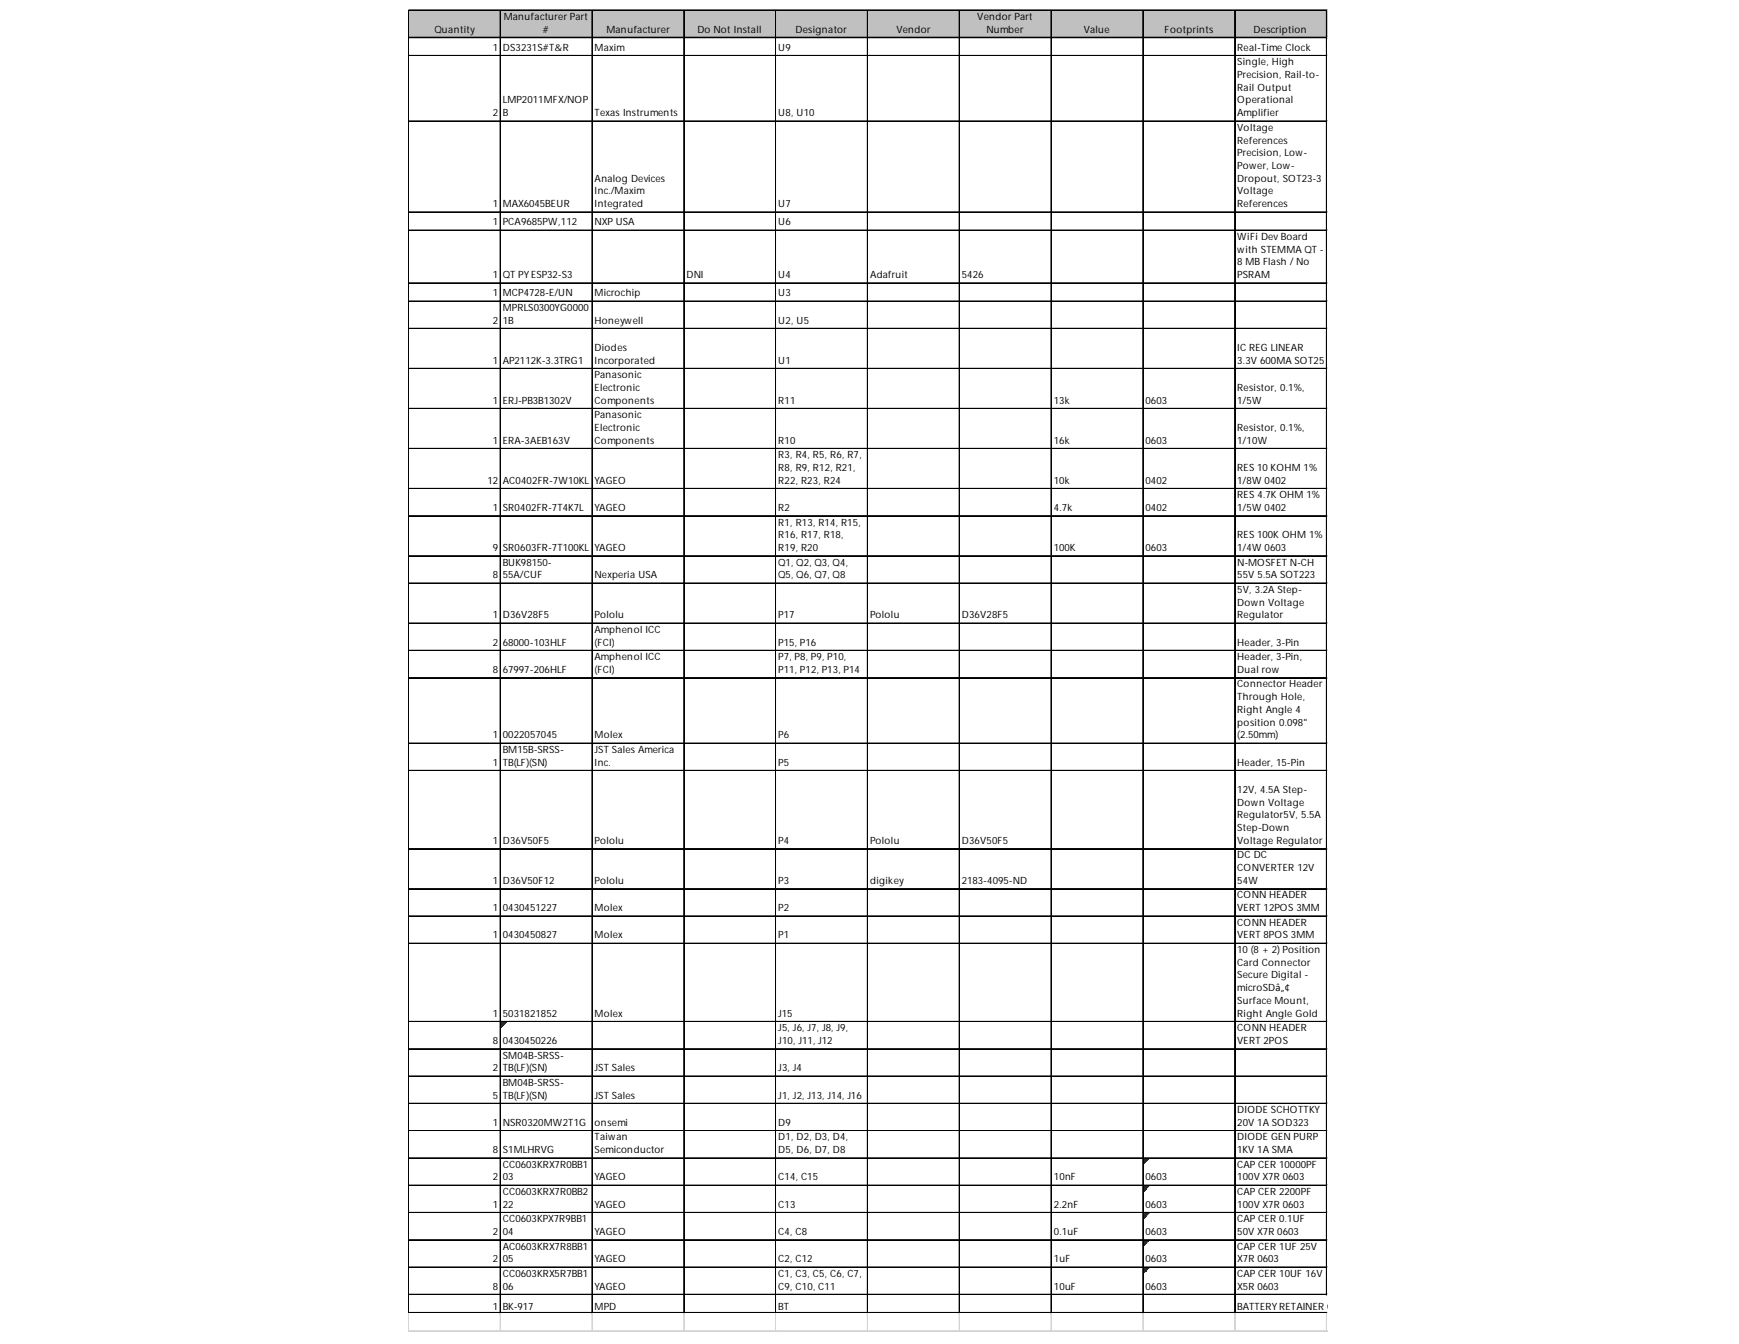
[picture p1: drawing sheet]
<svg xmlns="http://www.w3.org/2000/svg" width="279mm" height="216mm" viewBox="0 0 279 216" stroke-linecap="round" stroke-linejoin="round" font-family="sans-serif">
<defs><g id="words">
<g font-size="1.6">
<text x="69.8" y="5.2">Quantity</text>
<text x="80.9" y="3.2">Manufacturer Part</text>
<text x="87.2" y="5.2">#</text>
<text x="97.4" y="5.2">Manufacturer</text>
<text x="112" y="5.2">Do Not Install</text>
<text x="127.8" y="5.2">Designator</text>
<text x="144" y="5.2">Vendor</text>
<text x="157" y="3.2">Vendor Part</text>
<text x="158.5" y="5.2">Number</text>
<text x="174.1" y="5.2">Value</text>
<text x="187.1" y="5.2">Footprints</text>
<text x="201.4" y="5.2">Description</text>
<text x="79.2" y="8.1">1</text>
<text x="80.8" y="8.1">DS3231S#T&amp;R</text>
<text x="95.5" y="8.1">Maxim</text>
<text x="125" y="8.1">U9</text>
<text x="198.8" y="8.1">Real-Time Clock</text>
<text x="198.8" y="10.5">Single, High</text>
<text x="80.8" y="16.6">LMP2011MFX/NOP</text>
<text x="198.8" y="12.5">Precision, Rail-to-</text>
<text x="198.8" y="14.6">Rail Output</text>
<text x="198.8" y="16.6">Operational</text>
<text x="79.2" y="18.7">2</text>
<text x="80.8" y="18.7">B</text>
<text x="95.5" y="18.7">Texas Instruments</text>
<text x="125" y="18.7">U8, U10</text>
<text x="198.8" y="18.7">Amplifier</text>
<text x="198.8" y="21">Voltage</text>
<text x="198.8" y="23.1">References</text>
<text x="95.5" y="29.2">Analog Devices</text>
<text x="198.8" y="25.1">Precision, Low-</text>
<text x="198.8" y="27.1">Power, Low-</text>
<text x="198.8" y="29.2">Dropout, SOT23-3</text>
<text x="79.2" y="33.3">1</text>
<text x="80.8" y="33.3">MAX6045BEUR</text>
<text x="95.5" y="31.2">Inc./Maxim</text>
<text x="95.5" y="33.3">Integrated</text>
<text x="125" y="33.3">U7</text>
<text x="198.8" y="31.2">Voltage</text>
<text x="198.8" y="33.3">References</text>
<text x="79.2" y="36.2">1</text>
<text x="80.8" y="36.2">PCA9685PW,112</text>
<text x="95.5" y="36.2">NXP USA</text>
<text x="125" y="36.2">U6</text>
<text x="198.8" y="38.5">WiFi Dev Board</text>
<text x="198.8" y="40.6">with STEMMA QT -</text>
<text x="79.2" y="44.7">1</text>
<text x="79.2" y="47.6">1</text>
<text x="80.8" y="44.7">QT PY ESP32-S3</text>
<text x="80.8" y="47.6">MCP4728-E/UN</text>
<text x="95.5" y="47.6">Microchip</text>
<text x="110.3" y="44.7">DNI</text>
<text x="125" y="44.7">U4</text>
<text x="125" y="47.6">U3</text>
<text x="139.8" y="44.7">Adafruit</text>
<text x="154.5" y="44.7">5426</text>
<text x="198.8" y="42.6">8 MB Flash /No</text>
<text x="198.8" y="44.7">PSRAM</text>
<text x="79.2" y="52">2</text>
<text x="80.8" y="49.9">MPRLS0300YG0000</text>
<text x="80.8" y="52">1B</text>
<text x="95.5" y="52">Honeywell</text>
<text x="125" y="52">U2, U5</text>
<text x="79.2" y="58.4">1</text>
<text x="80.8" y="58.4">AP2112K-3.3TRG1</text>
<text x="95.5" y="56.4">Diodes</text>
<text x="95.5" y="58.4">Incorporated</text>
<text x="125" y="58.4">U1</text>
<text x="198.8" y="56.4">IC REG LINEAR</text>
<text x="198.8" y="58.4">3.3V 600MA SOT25</text>
<text x="79.2" y="64.8">1</text>
<text x="80.8" y="64.8">ERJ-PB3B1302V</text>
<text x="95.5" y="60.8">Panasonic</text>
<text x="95.5" y="62.8">Electronic</text>
<text x="95.5" y="64.8">Components</text>
<text x="125" y="64.8">R11</text>
<text x="169.3" y="64.8">13k</text>
<text x="184" y="64.8">0603</text>
<text x="198.8" y="62.8">Resistor, 0.1%,</text>
<text x="198.8" y="64.8">1/5W</text>
<text x="79.2" y="71.3">1</text>
<text x="80.8" y="71.3">ERA-3AEB163V</text>
<text x="95.5" y="67.2">Panasonic</text>
<text x="95.5" y="69.2">Electronic</text>
<text x="95.5" y="71.3">Components</text>
<text x="125" y="71.3">R10</text>
<text x="169.3" y="71.3">16k</text>
<text x="184" y="71.3">0603</text>
<text x="198.8" y="69.2">Resistor, 0.1%,</text>
<text x="198.8" y="71.3">1/10W</text>
<text x="78.3" y="77.7">12</text>
<text x="80.8" y="77.7">AC0402FR-7W10KL</text>
<text x="95.5" y="77.7">YAGEO</text>
<text x="125" y="73.6">R3, R4, R5, R6, R7,</text>
<text x="125" y="75.7">R8, R9, R12, R21,</text>
<text x="125" y="77.7">R22, R23, R24</text>
<text x="169.3" y="77.7">10k</text>
<text x="184" y="77.7">0402</text>
<text x="198.8" y="75.7">RES 10 KOHM 1%</text>
<text x="198.8" y="77.7">1/8W 0402</text>
<text x="79.2" y="82.1">1</text>
<text x="80.8" y="82.1">SR0402FR-7T4K7L</text>
<text x="95.5" y="82.1">YAGEO</text>
<text x="125" y="82.1">R2</text>
<text x="169.3" y="82.1">4.7k</text>
<text x="184" y="82.1">0402</text>
<text x="198.8" y="80">RES 4.7K OHM 1%</text>
<text x="198.8" y="82.1">1/5W 0402</text>
<text x="79.2" y="88.5">9</text>
<text x="80.8" y="88.5">SR0603FR-7T100KL</text>
<text x="95.5" y="88.5">YAGEO</text>
<text x="125" y="84.4">R1, R13, R14, R15,</text>
<text x="125" y="86.5">R16, R17, R18,</text>
<text x="125" y="88.5">R19, R20</text>
<text x="169.3" y="88.5">100K</text>
<text x="184" y="88.5">0603</text>
<text x="198.8" y="86.5">RES 100K OHM 1%</text>
<text x="198.8" y="88.5">1/4W 0603</text>
<text x="79.2" y="92.9">8</text>
<text x="80.8" y="90.8">BUK98150-</text>
<text x="80.8" y="92.9">55A/CUF</text>
<text x="95.5" y="92.9">Nexperia USA</text>
<text x="125" y="90.8">Q1, Q2, Q3, Q4,</text>
<text x="125" y="92.9">Q5, Q6, Q7, Q8</text>
<text x="198.8" y="90.8">N-MOSFET N-CH</text>
<text x="198.8" y="92.9">55V 5.5A SOT223</text>
<text x="198.8" y="95.2">5V, 3.2A Step-</text>
<text x="79.2" y="99.3">1</text>
<text x="80.8" y="99.3">D36V28F5</text>
<text x="95.5" y="99.3">Pololu</text>
<text x="95.5" y="101.7">Amphenol ICC</text>
<text x="125" y="99.3">P17</text>
<text x="139.8" y="99.3">Pololu</text>
<text x="154.5" y="99.3">D36V28F5</text>
<text x="198.8" y="97.3">Down Voltage</text>
<text x="198.8" y="99.3">Regulator</text>
<text x="79.2" y="103.7">2</text>
<text x="80.8" y="103.7">68000-103HLF</text>
<text x="95.5" y="103.7">(FCI)</text>
<text x="95.5" y="106">Amphenol ICC</text>
<text x="125" y="103.7">P15, P16</text>
<text x="125" y="106">P7, P8, P9, P10,</text>
<text x="198.8" y="103.7">Header, 3-Pin</text>
<text x="198.8" y="106">Header, 3-Pin,</text>
<text x="79.2" y="108.1">8</text>
<text x="80.8" y="108.1">67997-206HLF</text>
<text x="95.5" y="108.1">(FCI)</text>
<text x="125" y="108.1">P11, P12, P13, P14</text>
<text x="198.8" y="108.1">Dual row</text>
<text x="198.8" y="110.4">Connector Header</text>
<text x="198.8" y="112.5">Through Hole,</text>
<text x="79.2" y="118.6">1</text>
<text x="80.8" y="118.6">0022057045</text>
<text x="95.5" y="118.6">Molex</text>
<text x="125" y="118.6">P6</text>
<text x="198.8" y="114.5">Right Angle 4</text>
<text x="198.8" y="116.6">position 0.098&quot;</text>
<text x="198.8" y="118.6">(2.50mm)</text>
<text x="79.2" y="123">1</text>
<text x="80.8" y="120.9">BM15B-SRSS-</text>
<text x="80.8" y="123">TB(LF)(SN)</text>
<text x="95.5" y="120.9">JST Sales America</text>
<text x="95.5" y="123">Inc.</text>
<text x="125" y="123">P5</text>
<text x="198.8" y="123">Header, 15-Pin</text>
<text x="198.8" y="127.4">12V, 4.5A Step-</text>
<text x="198.8" y="129.4">Down Voltage</text>
<text x="198.8" y="131.5">Regulator5V, 5.5A</text>
<text x="79.2" y="135.6">1</text>
<text x="80.8" y="135.6">D36V50F5</text>
<text x="95.5" y="135.6">Pololu</text>
<text x="125" y="135.6">P4</text>
<text x="139.8" y="135.6">Pololu</text>
<text x="154.5" y="135.6">D36V50F5</text>
<text x="198.8" y="133.5">Step-Down</text>
<text x="198.8" y="135.6">Voltage Regulator</text>
<text x="198.8" y="137.9">DC DC</text>
<text x="79.2" y="142">1</text>
<text x="80.8" y="142">D36V50F12</text>
<text x="95.5" y="142">Pololu</text>
<text x="125" y="142">P3</text>
<text x="139.8" y="142">digikey</text>
<text x="154.5" y="142">2183-4095-ND</text>
<text x="198.8" y="139.9">CONVERTER 12V</text>
<text x="198.8" y="142">54W</text>
<text x="79.2" y="146.4">1</text>
<text x="80.8" y="146.4">0430451227</text>
<text x="95.5" y="146.4">Molex</text>
<text x="125" y="146.4">P2</text>
<text x="198.8" y="144.3">CONN HEADER</text>
<text x="198.8" y="146.4">VERT 12POS 3MM</text>
<text x="198.8" y="148.7">CONN HEADER</text>
<text x="79.2" y="150.8">1</text>
<text x="80.8" y="150.8">0430450827</text>
<text x="95.5" y="150.8">Molex</text>
<text x="125" y="150.8">P1</text>
<text x="198.8" y="150.8">VERT 8POS 3MM</text>
<text x="198.8" y="153.1">10 (8 + 2) Position</text>
<text x="198.8" y="155.1">Card Connector</text>
<text x="198.8" y="157.2">Secure Digital -</text>
<text x="198.8" y="159.2">microSDâ„¢</text>
<text x="198.8" y="161.3">Surface Mount,</text>
<text x="79.2" y="163.3">1</text>
<text x="79.2" y="167.7">8</text>
<text x="80.8" y="163.3">5031821852</text>
<text x="80.8" y="167.7">0430450226</text>
<text x="95.5" y="163.3">Molex</text>
<text x="125" y="163.3">J15</text>
<text x="125" y="165.7">J5, J6, J7, J8, J9,</text>
<text x="125" y="167.7">J10, J11, J12</text>
<text x="198.8" y="163.3">Right Angle Gold</text>
<text x="198.8" y="165.7">CONN HEADER</text>
<text x="198.8" y="167.7">VERT 2POS</text>
<text x="79.2" y="172.1">2</text>
<text x="80.8" y="170">SM04B-SRSS-</text>
<text x="80.8" y="172.1">TB(LF)(SN)</text>
<text x="95.5" y="172.1">JST Sales</text>
<text x="125" y="172.1">J3, J4</text>
<text x="79.2" y="176.5">5</text>
<text x="80.8" y="174.4">BM04B-SRSS-</text>
<text x="80.8" y="176.5">TB(LF)(SN)</text>
<text x="95.5" y="176.5">JST Sales</text>
<text x="125" y="176.5">J1, J2, J13, J14, J16</text>
<text x="198.8" y="178.8">DIODE SCHOTTKY</text>
<text x="79.2" y="180.9">1</text>
<text x="79.2" y="185.2">8</text>
<text x="80.8" y="180.9">NSR0320MW2T1G</text>
<text x="80.8" y="185.2">S1MLHRVG</text>
<text x="95.5" y="180.9">onsemi</text>
<text x="95.5" y="183.2">Taiwan</text>
<text x="95.5" y="185.2">Semiconductor</text>
<text x="125" y="180.9">D9</text>
<text x="125" y="183.2">D1, D2, D3, D4,</text>
<text x="125" y="185.2">D5, D6, D7, D8</text>
<text x="198.8" y="180.9">20V 1A SOD323</text>
<text x="198.8" y="183.2">DIODE GEN PURP</text>
<text x="198.8" y="185.2">1KV 1A SMA</text>
<text x="79.2" y="189.6">2</text>
<text x="80.8" y="187.6">CC0603KRX7R0BB1</text>
<text x="80.8" y="189.6">03</text>
<text x="80.8" y="192">CC0603KRX7R0BB2</text>
<text x="95.5" y="189.6">YAGEO</text>
<text x="125" y="189.6">C14, C15</text>
<text x="169.3" y="189.6">10nF</text>
<text x="184" y="189.6">0603</text>
<text x="198.8" y="187.6">CAP CER 10000PF</text>
<text x="198.8" y="189.6">100V X7R 0603</text>
<text x="198.8" y="192">CAP CER 2200PF</text>
<text x="79.2" y="194">1</text>
<text x="80.8" y="194">22</text>
<text x="80.8" y="196.3">CC0603KPX7R9BB1</text>
<text x="95.5" y="194">YAGEO</text>
<text x="125" y="194">C13</text>
<text x="169.3" y="194">2.2nF</text>
<text x="184" y="194">0603</text>
<text x="198.8" y="194">100V X7R 0603</text>
<text x="198.8" y="196.3">CAP CER 0.1UF</text>
<text x="79.2" y="198.4">2</text>
<text x="79.2" y="202.8">2</text>
<text x="80.8" y="198.4">04</text>
<text x="80.8" y="200.7">AC0603KRX7R8BB1</text>
<text x="80.8" y="202.8">05</text>
<text x="95.5" y="198.4">YAGEO</text>
<text x="95.5" y="202.8">YAGEO</text>
<text x="125" y="198.4">C4, C8</text>
<text x="125" y="202.8">C2, C12</text>
<text x="169.3" y="198.4">0.1uF</text>
<text x="169.3" y="202.8">1uF</text>
<text x="184" y="198.4">0603</text>
<text x="184" y="202.8">0603</text>
<text x="198.8" y="198.4">50V X7R 0603</text>
<text x="198.8" y="200.7">CAP CER 1UF 25V</text>
<text x="198.8" y="202.8">X7R 0603</text>
<text x="79.2" y="207.2">8</text>
<text x="80.8" y="205.1">CC0603KRX5R7BB1</text>
<text x="80.8" y="207.2">06</text>
<text x="95.5" y="207.2">YAGEO</text>
<text x="125" y="205.1">C1, C3, C5, C6, C7,</text>
<text x="125" y="207.2">C9, C10, C11</text>
<text x="169.3" y="207.2">10uF</text>
<text x="184" y="207.2">0603</text>
<text x="198.8" y="205.1">CAP CER 10UF 16V</text>
<text x="198.8" y="207.2">X5R 0603</text>
<text x="79.2" y="210.4">1</text>
<text x="80.8" y="210.4">BK-917</text>
<text x="95.5" y="210.4">MPD</text>
<text x="125" y="210.4">BT</text>
<text x="198.8" y="210.4">BATTERY RETAINER COIN PC PIN</text>
</g>
</g></defs>
<path d="M65.7 1.7h147.6v4.4h-147.6z" fill="#c0c0c0"/>
<path d="M80.5 164.2h.9" fill="none" stroke="#008000" stroke-width=".16"/>
<path d="M80.5 164.2h.9v.2h-.9z" fill="#008000"/>
<path d="M80.5 164.4h.7" fill="none" stroke="#008000" stroke-width=".16"/>
<path d="M80.5 164.4h.7v.1h-.7z" fill="#008000"/>
<path d="M80.5 164.5h.6" fill="none" stroke="#008000" stroke-width=".16"/>
<path d="M80.5 164.5h.6v.2h-.6z" fill="#008000"/>
<path d="M80.5 164.7h.4" fill="none" stroke="#008000" stroke-width=".16"/>
<path d="M80.5 164.7h.4v.1h-.4z" fill="#008000"/>
<path d="M80.5 164.8h.3" fill="none" stroke="#008000" stroke-width=".16"/>
<path d="M80.5 164.8h.3v.1h-.3z" fill="#008000"/>
<path d="M80.5 164.9h.1" fill="none" stroke="#008000" stroke-width=".16"/>
<path d="M80.5 164.9h.1v.2h-.1z" fill="#008000"/>
<path d="M183.8 186.1h.8" fill="none" stroke="#008000" stroke-width=".16"/>
<path d="M183.8 186.1h.8v.2h-.8z" fill="#008000"/>
<path d="M183.8 186.3h.7" fill="none" stroke="#008000" stroke-width=".16"/>
<path d="M183.8 186.3h.7v.1h-.7z" fill="#008000"/>
<path d="M183.8 186.4h.5" fill="none" stroke="#008000" stroke-width=".16"/>
<path d="M183.8 186.4h.5v.2h-.5z" fill="#008000"/>
<path d="M183.8 186.6h.4" fill="none" stroke="#008000" stroke-width=".16"/>
<path d="M183.8 186.6h.4v.1h-.4z" fill="#008000"/>
<path d="M183.8 186.7h.2" fill="none" stroke="#008000" stroke-width=".16"/>
<path d="M183.8 186.7h.2v.2h-.2z" fill="#008000"/>
<path d="M183.8 186.9h.1" fill="none" stroke="#008000" stroke-width=".16"/>
<path d="M183.8 186.9h.1v.1h-.1z" fill="#008000"/>
<path d="M183.8 190.5h.8" fill="none" stroke="#008000" stroke-width=".16"/>
<path d="M183.8 190.5h.8v.2h-.8z" fill="#008000"/>
<path d="M183.8 190.7h.7" fill="none" stroke="#008000" stroke-width=".16"/>
<path d="M183.8 190.7h.7v.1h-.7z" fill="#008000"/>
<path d="M183.8 190.8h.5" fill="none" stroke="#008000" stroke-width=".16"/>
<path d="M183.8 190.8h.5v.2h-.5z" fill="#008000"/>
<path d="M183.8 191h.4" fill="none" stroke="#008000" stroke-width=".16"/>
<path d="M183.8 191h.4v.1h-.4z" fill="#008000"/>
<path d="M183.8 191.1h.2" fill="none" stroke="#008000" stroke-width=".16"/>
<path d="M183.8 191.1h.2v.1h-.2z" fill="#008000"/>
<path d="M183.8 191.2h.1" fill="none" stroke="#008000" stroke-width=".16"/>
<path d="M183.8 191.2h.1v.2h-.1z" fill="#008000"/>
<path d="M183.8 194.9h.8" fill="none" stroke="#008000" stroke-width=".16"/>
<path d="M183.8 194.9h.8v.1h-.8z" fill="#008000"/>
<path d="M183.8 195h.7" fill="none" stroke="#008000" stroke-width=".16"/>
<path d="M183.8 195h.7v.2h-.7z" fill="#008000"/>
<path d="M183.8 195.2h.5" fill="none" stroke="#008000" stroke-width=".16"/>
<path d="M183.8 195.2h.5v.1h-.5z" fill="#008000"/>
<path d="M183.8 195.3h.4" fill="none" stroke="#008000" stroke-width=".16"/>
<path d="M183.8 195.3h.4v.2h-.4z" fill="#008000"/>
<path d="M183.8 195.5h.2" fill="none" stroke="#008000" stroke-width=".16"/>
<path d="M183.8 195.5h.2v.1h-.2z" fill="#008000"/>
<path d="M183.8 195.6h.1" fill="none" stroke="#008000" stroke-width=".16"/>
<path d="M183.8 195.6h.1v.2h-.1z" fill="#008000"/>
<path d="M183.8 199.3h.8" fill="none" stroke="#008000" stroke-width=".16"/>
<path d="M183.8 199.3h.8v.1h-.8z" fill="#008000"/>
<path d="M183.8 199.4h.7" fill="none" stroke="#008000" stroke-width=".16"/>
<path d="M183.8 199.4h.7v.2h-.7z" fill="#008000"/>
<path d="M183.8 199.6h.5" fill="none" stroke="#008000" stroke-width=".16"/>
<path d="M183.8 199.6h.5v.1h-.5z" fill="#008000"/>
<path d="M183.8 199.7h.4" fill="none" stroke="#008000" stroke-width=".16"/>
<path d="M183.8 199.7h.4v.2h-.4z" fill="#008000"/>
<path d="M183.8 199.9h.2" fill="none" stroke="#008000" stroke-width=".16"/>
<path d="M183.8 199.9h.2v.1h-.2z" fill="#008000"/>
<path d="M183.8 200h.1" fill="none" stroke="#008000" stroke-width=".16"/>
<path d="M183.8 200h.1v.2h-.1z" fill="#008000"/>
<path d="M183.8 203.7h.8" fill="none" stroke="#008000" stroke-width=".16"/>
<path d="M183.8 203.7h.8v.1h-.8z" fill="#008000"/>
<path d="M183.8 203.8h.7" fill="none" stroke="#008000" stroke-width=".16"/>
<path d="M183.8 203.8h.7v.2h-.7z" fill="#008000"/>
<path d="M183.8 204h.5" fill="none" stroke="#008000" stroke-width=".16"/>
<path d="M183.8 204h.5v.1h-.5z" fill="#008000"/>
<path d="M183.8 204.1h.4" fill="none" stroke="#008000" stroke-width=".16"/>
<path d="M183.8 204.1h.4v.2h-.4z" fill="#008000"/>
<path d="M183.8 204.3h.2" fill="none" stroke="#008000" stroke-width=".16"/>
<path d="M183.8 204.3h.2v.1h-.2z" fill="#008000"/>
<path d="M183.8 204.4h.1" fill="none" stroke="#008000" stroke-width=".16"/>
<path d="M183.8 204.4h.1v.1h-.1z" fill="#008000"/>
<g fill="none" stroke="#000" stroke-width=".16">
<path d="M65.6 1.6v209.4M65.7 1.6v209.4M65.7 1.6h147.6M65.7 1.7h147.6M65.7 6h147.6M65.7 8.9h147.6M65.7 9h147.6M65.7 19.4h147.6M65.7 19.5h147.6M80.3 1.7v209.3M80.4 1.7v209.3M95.1 1.7v209.3"/>
<path d="M95.2 1.7v209.3M109.8 1.7v209.3M109.9 1.7v209.3M124.6 1.7v209.3M124.7 1.7v209.3M139.4 1.7v209.3M154.1 1.7v209.3M154.2 1.7v209.3M168.9 1.7v209.3M183.6 1.7v209.3M183.7 1.7v209.3M198.4 1.7v209.3"/>
<path d="M213.1 1.7v206.4M213.2 1.7v206.4M65.7 34h147.6M65.7 34.1h147.6M65.7 37h147.6M65.7 45.4h147.6M65.7 45.5h147.6M65.7 48.3h147.6M65.7 48.4h147.6M65.7 52.7h147.6M65.7 52.8h147.6M65.7 59.2h147.6"/>
<path d="M65.7 65.6h147.6M65.7 65.7h147.6M65.7 72h147.6M65.7 72.1h147.6M65.7 78.4h147.6M65.7 78.5h147.6M65.7 82.8h147.6M65.7 82.9h147.6M65.7 89.3h147.6M65.7 93.6h147.6M65.7 93.7h147.6M65.7 100.1h147.6"/>
<path d="M65.7 104.5h147.6M65.7 108.8h147.6M65.7 108.9h147.6M65.7 119.4h147.6M65.7 123.7h147.6M65.7 123.8h147.6M65.7 136.3h147.6M65.7 136.4h147.6M65.7 142.7h147.6M65.7 142.8h147.6M65.7 147.1h147.6M65.7 147.2h147.6"/>
<path d="M65.7 151.5h147.6M65.7 151.6h147.6M65.7 164.1h147.6M65.7 168.5h147.6M65.7 172.8h147.6M65.7 172.9h147.6M65.7 177.2h147.6M65.7 177.3h147.6M65.7 181.6h147.6M65.7 181.7h147.6M65.7 186h147.6M65.7 186.1h147.6"/>
<path d="M65.7 190.4h147.6M65.7 194.8h147.6M65.7 199.1h147.6M65.7 199.2h147.6M65.7 203.5h147.6M65.7 203.6h147.6M65.7 207.9h147.6M65.7 208h147.6M65.7 210.8h147.6M65.7 210.9h147.6"/>
</g>
<g fill="none" stroke="#d4d4d4" stroke-width=".16">
<path d="M213.3 1.6h.1M65.6 211v2.9M65.7 211v2.9M80.3 211v2.9M80.4 211v2.9M95.1 211v2.9M95.2 211v2.9M109.8 211v2.9M109.9 211v2.9M124.6 211v2.9M124.7 211v2.9M139.4 211v2.9"/>
<path d="M154.1 211v2.9M154.2 211v2.9M168.9 211v2.9M183.6 211v2.9M183.7 211v2.9M198.4 211v2.9M213.1 211v2.9M213.2 211v2.9"/>
</g>
<path d="M213.3 1.6v.1z" fill="#d4d4d4"/>
<path d="M213.3 6h.1" fill="none" stroke="#d4d4d4" stroke-width=".16"/>
<path d="M213.3 6v.1z" fill="#d4d4d4"/>
<path d="M213.3 8.9h.1" fill="none" stroke="#d4d4d4" stroke-width=".16"/>
<path d="M213.3 8.9v.1z" fill="#d4d4d4"/>
<path d="M213.3 19.4h.1" fill="none" stroke="#d4d4d4" stroke-width=".16"/>
<path d="M213.3 19.4v.2z" fill="#d4d4d4"/>
<path d="M213.3 34h.1" fill="none" stroke="#d4d4d4" stroke-width=".16"/>
<path d="M213.3 34v.2z" fill="#d4d4d4"/>
<path d="M213.3 37h.1" fill="none" stroke="#d4d4d4" stroke-width=".16"/>
<path d="M213.3 37v.1z" fill="#d4d4d4"/>
<path d="M213.3 45.4h.1" fill="none" stroke="#d4d4d4" stroke-width=".16"/>
<path d="M213.3 45.4v.2z" fill="#d4d4d4"/>
<path d="M213.3 48.3h.1" fill="none" stroke="#d4d4d4" stroke-width=".16"/>
<path d="M213.3 48.3v.2z" fill="#d4d4d4"/>
<path d="M213.3 52.7h.1" fill="none" stroke="#d4d4d4" stroke-width=".16"/>
<path d="M213.3 52.7v.2z" fill="#d4d4d4"/>
<path d="M213.3 59.2h.1" fill="none" stroke="#d4d4d4" stroke-width=".16"/>
<path d="M213.3 59.2v.1z" fill="#d4d4d4"/>
<path d="M213.3 65.6h.1" fill="none" stroke="#d4d4d4" stroke-width=".16"/>
<path d="M213.3 65.6v.1z" fill="#d4d4d4"/>
<path d="M213.3 72h.1" fill="none" stroke="#d4d4d4" stroke-width=".16"/>
<path d="M213.3 72v.2z" fill="#d4d4d4"/>
<path d="M213.3 78.4h.1" fill="none" stroke="#d4d4d4" stroke-width=".16"/>
<path d="M213.3 78.4v.2z" fill="#d4d4d4"/>
<path d="M213.3 82.8h.1" fill="none" stroke="#d4d4d4" stroke-width=".16"/>
<path d="M213.3 82.8v.2z" fill="#d4d4d4"/>
<path d="M213.3 89.3h.1" fill="none" stroke="#d4d4d4" stroke-width=".16"/>
<path d="M213.3 89.3v.1z" fill="#d4d4d4"/>
<path d="M213.3 93.6h.1" fill="none" stroke="#d4d4d4" stroke-width=".16"/>
<path d="M213.3 93.6v.2z" fill="#d4d4d4"/>
<path d="M213.3 100.1h.1" fill="none" stroke="#d4d4d4" stroke-width=".16"/>
<path d="M213.3 100.1v.1z" fill="#d4d4d4"/>
<path d="M213.3 104.5h.1" fill="none" stroke="#d4d4d4" stroke-width=".16"/>
<path d="M213.3 104.5v.1z" fill="#d4d4d4"/>
<path d="M213.3 108.8h.1" fill="none" stroke="#d4d4d4" stroke-width=".16"/>
<path d="M213.3 108.8v.2z" fill="#d4d4d4"/>
<path d="M213.3 119.4h.1" fill="none" stroke="#d4d4d4" stroke-width=".16"/>
<path d="M213.3 119.4v.1z" fill="#d4d4d4"/>
<path d="M213.3 123.7h.1" fill="none" stroke="#d4d4d4" stroke-width=".16"/>
<path d="M213.3 123.7v.2z" fill="#d4d4d4"/>
<path d="M213.3 136.3h.1" fill="none" stroke="#d4d4d4" stroke-width=".16"/>
<path d="M213.3 136.3v.2z" fill="#d4d4d4"/>
<path d="M213.3 142.7h.1" fill="none" stroke="#d4d4d4" stroke-width=".16"/>
<path d="M213.3 142.7v.2z" fill="#d4d4d4"/>
<path d="M213.3 147.1h.1" fill="none" stroke="#d4d4d4" stroke-width=".16"/>
<path d="M213.3 147.1v.2z" fill="#d4d4d4"/>
<path d="M213.3 151.5h.1" fill="none" stroke="#d4d4d4" stroke-width=".16"/>
<path d="M213.3 151.5v.2z" fill="#d4d4d4"/>
<path d="M213.3 164.1h.1" fill="none" stroke="#d4d4d4" stroke-width=".16"/>
<path d="M213.3 164.1v.1z" fill="#d4d4d4"/>
<path d="M213.3 168.5h.1" fill="none" stroke="#d4d4d4" stroke-width=".16"/>
<path d="M213.3 168.5v.1z" fill="#d4d4d4"/>
<path d="M213.3 172.8h.1" fill="none" stroke="#d4d4d4" stroke-width=".16"/>
<path d="M213.3 172.8v.2z" fill="#d4d4d4"/>
<path d="M213.3 177.2h.1" fill="none" stroke="#d4d4d4" stroke-width=".16"/>
<path d="M213.3 177.2v.2z" fill="#d4d4d4"/>
<path d="M213.3 181.6h.1" fill="none" stroke="#d4d4d4" stroke-width=".16"/>
<path d="M213.3 181.6v.2z" fill="#d4d4d4"/>
<path d="M213.3 186h.1" fill="none" stroke="#d4d4d4" stroke-width=".16"/>
<path d="M213.3 186v.1z" fill="#d4d4d4"/>
<path d="M213.3 190.4h.1" fill="none" stroke="#d4d4d4" stroke-width=".16"/>
<path d="M213.3 190.4v.1z" fill="#d4d4d4"/>
<path d="M213.3 194.8h.1" fill="none" stroke="#d4d4d4" stroke-width=".16"/>
<path d="M213.3 194.8v.1z" fill="#d4d4d4"/>
<path d="M213.3 199.1h.1" fill="none" stroke="#d4d4d4" stroke-width=".16"/>
<path d="M213.3 199.1v.2z" fill="#d4d4d4"/>
<path d="M213.3 203.5h.1" fill="none" stroke="#d4d4d4" stroke-width=".16"/>
<path d="M213.3 203.5v.2z" fill="#d4d4d4"/>
<path d="M213.3 207.9h.1" fill="none" stroke="#d4d4d4" stroke-width=".16"/>
<path d="M213.3 207.9v.2z" fill="#d4d4d4"/>
<path d="M213.3 210.8h.1" fill="none" stroke="#d4d4d4" stroke-width=".16"/>
<path d="M213.3 210.8v.2z" fill="#d4d4d4"/>
<path d="M65.6 213.8h147.7" fill="none" stroke="#d4d4d4" stroke-width=".16"/>
<use href="#words"/>
</svg>
